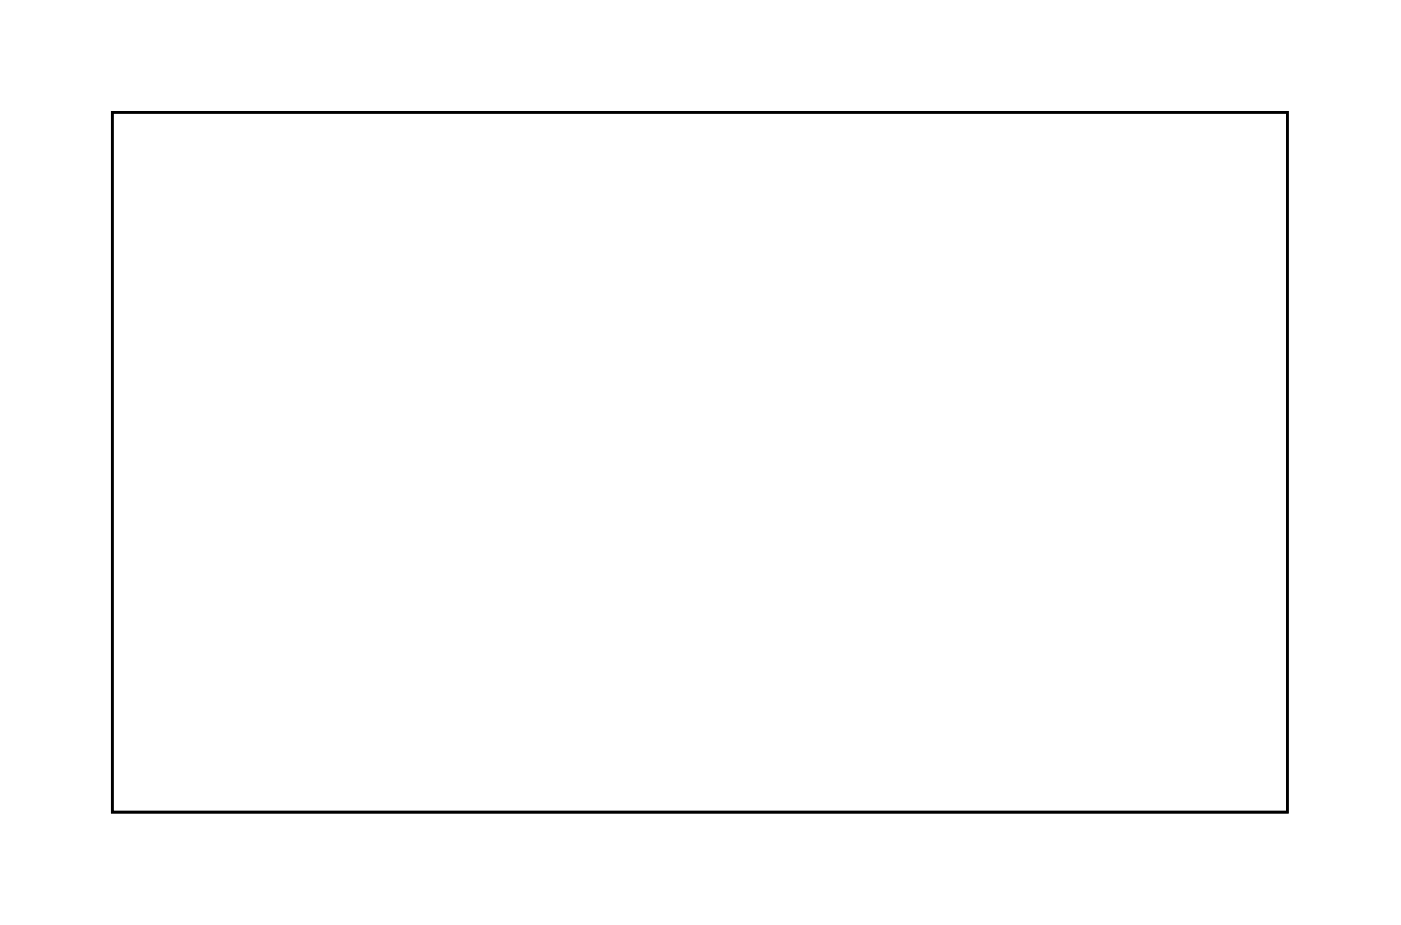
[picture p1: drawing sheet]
<svg xmlns="http://www.w3.org/2000/svg" width="107mm" height="71mm" viewBox="0 0 107 71" stroke-linecap="round" stroke-linejoin="round" font-family="sans-serif">
<path d="M8.6 8.6h89.6v53.3h-89.6z" fill="none" stroke="#000" stroke-width=".2"/>
<path d="M8.6 8.6h89.6v53.3h-89.6z" fill="none" stroke="#000" stroke-width=".08"/>
<circle cx="90.1" cy="39.2" r=".74" fill="#fff"/>
<circle cx="90.1" cy="39.2" r=".74" fill="none" stroke="#fff" stroke-width=".76" stroke-linecap="butt"/>
<circle cx="90.1" cy="41.7" r=".74" fill="#fff"/>
<circle cx="90.1" cy="41.7" r=".74" fill="none" stroke="#fff" stroke-width=".76" stroke-linecap="butt"/>
<circle cx="69.8" cy="29" r=".74" fill="#fff"/>
<circle cx="69.8" cy="29" r=".74" fill="none" stroke="#fff" stroke-width=".76" stroke-linecap="butt"/>
<circle cx="69.8" cy="26.5" r=".74" fill="#fff"/>
<circle cx="69.8" cy="26.5" r=".74" fill="none" stroke="#fff" stroke-width=".76" stroke-linecap="butt"/>
<circle cx="69.8" cy="23.9" r=".74" fill="#fff"/>
<circle cx="69.8" cy="23.9" r=".74" fill="none" stroke="#fff" stroke-width=".76" stroke-linecap="butt"/>
<circle cx="69.8" cy="21.4" r=".74" fill="#fff"/>
<circle cx="69.8" cy="21.4" r=".74" fill="none" stroke="#fff" stroke-width=".76" stroke-linecap="butt"/>
<circle cx="36.8" cy="16.3" r=".64" fill="#fff"/>
<circle cx="36.8" cy="16.3" r=".64" fill="none" stroke="#fff" stroke-width=".76" stroke-linecap="butt"/>
<circle cx="36.8" cy="18.9" r=".64" fill="#fff"/>
<circle cx="36.8" cy="18.9" r=".64" fill="none" stroke="#fff" stroke-width=".76" stroke-linecap="butt"/>
<circle cx="41.8" cy="16.3" r=".64" fill="#fff"/>
<circle cx="41.8" cy="16.3" r=".64" fill="none" stroke="#fff" stroke-width=".76" stroke-linecap="butt"/>
<circle cx="41.8" cy="18.9" r=".64" fill="#fff"/>
<circle cx="41.8" cy="18.9" r=".64" fill="none" stroke="#fff" stroke-width=".76" stroke-linecap="butt"/>
<circle cx="41.7" cy="26.5" r=".65" fill="#fff"/>
<circle cx="41.7" cy="26.5" r=".65" fill="none" stroke="#fff" stroke-width=".75" stroke-linecap="butt"/>
<circle cx="36.8" cy="26.5" r=".65" fill="#fff"/>
<circle cx="36.8" cy="26.5" r=".65" fill="none" stroke="#fff" stroke-width=".75" stroke-linecap="butt"/>
<circle cx="54.5" cy="18.9" r=".74" fill="#fff"/>
<circle cx="54.5" cy="18.9" r=".74" fill="none" stroke="#fff" stroke-width=".76" stroke-linecap="butt"/>
<circle cx="52" cy="18.9" r=".74" fill="#fff"/>
<circle cx="52" cy="18.9" r=".74" fill="none" stroke="#fff" stroke-width=".76" stroke-linecap="butt"/>
<circle cx="49.5" cy="18.9" r=".74" fill="#fff"/>
<circle cx="49.5" cy="18.9" r=".74" fill="none" stroke="#fff" stroke-width=".76" stroke-linecap="butt"/>
<circle cx="54.5" cy="11.2" r=".35" fill="#fff"/>
<circle cx="54.5" cy="11.2" r=".35" fill="none" stroke="#fff" stroke-width=".55"/>
<circle cx="52" cy="46.8" r=".7" fill="#fff"/>
<circle cx="52" cy="46.8" r=".7" fill="none" stroke="#fff" stroke-width=".76" stroke-linecap="butt"/>
<circle cx="57.1" cy="46.8" r=".7" fill="#fff"/>
<circle cx="57.1" cy="46.8" r=".7" fill="none" stroke="#fff" stroke-width=".76" stroke-linecap="butt"/>
<circle cx="57.1" cy="23.9" r=".7" fill="#fff"/>
<circle cx="57.1" cy="23.9" r=".7" fill="none" stroke="#fff" stroke-width=".76" stroke-linecap="butt"/>
<circle cx="62.2" cy="23.9" r=".7" fill="#fff"/>
<circle cx="62.2" cy="23.9" r=".7" fill="none" stroke="#fff" stroke-width=".76" stroke-linecap="butt"/>
<circle cx="52" cy="13.8" r=".7" fill="#fff"/>
<circle cx="52" cy="13.8" r=".7" fill="none" stroke="#fff" stroke-width=".76" stroke-linecap="butt"/>
<circle cx="57.1" cy="13.8" r=".7" fill="#fff"/>
<circle cx="57.1" cy="13.8" r=".7" fill="none" stroke="#fff" stroke-width=".76" stroke-linecap="butt"/>
<circle cx="31.6" cy="36.7" r=".7" fill="#fff"/>
<circle cx="31.6" cy="36.7" r=".7" fill="none" stroke="#fff" stroke-width=".76" stroke-linecap="butt"/>
<circle cx="31.7" cy="31.6" r=".7" fill="#fff"/>
<circle cx="31.7" cy="31.6" r=".7" fill="none" stroke="#fff" stroke-width=".76" stroke-linecap="butt"/>
<path d="M84.2 40.9h1.6v1.6h-1.6z" fill="#fff"/>
<path d="M84.2 40.9h1.6v1.6h-1.6z" fill="none" stroke="#fff" stroke-width=".76" stroke-linecap="butt"/>
<circle cx="85" cy="41.7" r=".79" fill="#fff"/>
<circle cx="85" cy="41.7" r=".79" fill="none" stroke="#fff" stroke-width=".76" stroke-linecap="butt"/>
<circle cx="82.5" cy="41.7" r=".79" fill="#fff"/>
<circle cx="82.5" cy="41.7" r=".79" fill="none" stroke="#fff" stroke-width=".76" stroke-linecap="butt"/>
<circle cx="79.9" cy="41.7" r=".79" fill="#fff"/>
<circle cx="79.9" cy="41.7" r=".79" fill="none" stroke="#fff" stroke-width=".76" stroke-linecap="butt"/>
<path d="M84.3 35.9h1.4v1.4h-1.4z" fill="#fff"/>
<path d="M84.3 35.9h1.4v1.4h-1.4z" fill="none" stroke="#fff" stroke-width=".76" stroke-linecap="butt"/>
<circle cx="85" cy="36.6" r=".7" fill="#fff"/>
<circle cx="85" cy="36.6" r=".7" fill="none" stroke="#fff" stroke-width=".76" stroke-linecap="butt"/>
<circle cx="82.5" cy="36.6" r=".7" fill="#fff"/>
<circle cx="82.5" cy="36.6" r=".7" fill="none" stroke="#fff" stroke-width=".76" stroke-linecap="butt"/>
<path d="M61.5 56.3h1.4v1.4h-1.4z" fill="#fff"/>
<path d="M61.5 56.3h1.4v1.4h-1.4z" fill="none" stroke="#fff" stroke-width=".76" stroke-linecap="butt"/>
<circle cx="62.2" cy="57" r=".7" fill="#fff"/>
<circle cx="62.2" cy="57" r=".7" fill="none" stroke="#fff" stroke-width=".76" stroke-linecap="butt"/>
<circle cx="62.2" cy="54.4" r=".7" fill="#fff"/>
<circle cx="62.2" cy="54.4" r=".7" fill="none" stroke="#fff" stroke-width=".76" stroke-linecap="butt"/>
<path d="M51.3 53.7h1.4v1.4h-1.4z" fill="#fff"/>
<path d="M51.3 53.7h1.4v1.4h-1.4z" fill="none" stroke="#fff" stroke-width=".76" stroke-linecap="butt"/>
<circle cx="52" cy="54.4" r=".7" fill="#fff"/>
<circle cx="52" cy="54.4" r=".7" fill="none" stroke="#fff" stroke-width=".76" stroke-linecap="butt"/>
<circle cx="41.8" cy="54.4" r=".7" fill="#fff"/>
<circle cx="41.8" cy="54.4" r=".7" fill="none" stroke="#fff" stroke-width=".76" stroke-linecap="butt"/>
<path d="M48.8 56.3h1.4v1.4h-1.4z" fill="#fff"/>
<path d="M48.8 56.3h1.4v1.4h-1.4z" fill="none" stroke="#fff" stroke-width=".76" stroke-linecap="butt"/>
<circle cx="49.5" cy="57" r=".7" fill="#fff"/>
<circle cx="49.5" cy="57" r=".7" fill="none" stroke="#fff" stroke-width=".76" stroke-linecap="butt"/>
<circle cx="39.3" cy="57" r=".7" fill="#fff"/>
<circle cx="39.3" cy="57" r=".7" fill="none" stroke="#fff" stroke-width=".76" stroke-linecap="butt"/>
<path d="M36.1 53.7h1.4v1.4h-1.4z" fill="#fff"/>
<path d="M36.1 53.7h1.4v1.4h-1.4z" fill="none" stroke="#fff" stroke-width=".76" stroke-linecap="butt"/>
<circle cx="36.8" cy="54.4" r=".7" fill="#fff"/>
<circle cx="36.8" cy="54.4" r=".7" fill="none" stroke="#fff" stroke-width=".76" stroke-linecap="butt"/>
<circle cx="26.6" cy="54.4" r=".7" fill="#fff"/>
<circle cx="26.6" cy="54.4" r=".7" fill="none" stroke="#fff" stroke-width=".76" stroke-linecap="butt"/>
<path d="M36.1 56.3h1.4v1.4h-1.4z" fill="#fff"/>
<path d="M36.1 56.3h1.4v1.4h-1.4z" fill="none" stroke="#fff" stroke-width=".76" stroke-linecap="butt"/>
<circle cx="36.8" cy="57" r=".7" fill="#fff"/>
<circle cx="36.8" cy="57" r=".7" fill="none" stroke="#fff" stroke-width=".76" stroke-linecap="butt"/>
<circle cx="26.6" cy="57" r=".7" fill="#fff"/>
<circle cx="26.6" cy="57" r=".7" fill="none" stroke="#fff" stroke-width=".76" stroke-linecap="butt"/>
<path d="M74.2 18.2h1.4v1.4h-1.4z" fill="#fff"/>
<path d="M74.2 18.2h1.4v1.4h-1.4z" fill="none" stroke="#fff" stroke-width=".76" stroke-linecap="butt"/>
<circle cx="74.9" cy="18.9" r=".7" fill="#fff"/>
<circle cx="74.9" cy="18.9" r=".7" fill="none" stroke="#fff" stroke-width=".76" stroke-linecap="butt"/>
<circle cx="85" cy="18.9" r=".7" fill="#fff"/>
<circle cx="85" cy="18.9" r=".7" fill="none" stroke="#fff" stroke-width=".76" stroke-linecap="butt"/>
<path d="M64 51.2h1.4v1.4h-1.4z" fill="#fff"/>
<path d="M64 51.2h1.4v1.4h-1.4z" fill="none" stroke="#fff" stroke-width=".76" stroke-linecap="butt"/>
<circle cx="64.7" cy="51.9" r=".7" fill="#fff"/>
<circle cx="64.7" cy="51.9" r=".7" fill="none" stroke="#fff" stroke-width=".76" stroke-linecap="butt"/>
<circle cx="54.5" cy="51.9" r=".7" fill="#fff"/>
<circle cx="54.5" cy="51.9" r=".7" fill="none" stroke="#fff" stroke-width=".76" stroke-linecap="butt"/>
<path d="M71.6 33.4h1.4v1.4h-1.4z" fill="#fff"/>
<path d="M71.6 33.4h1.4v1.4h-1.4z" fill="none" stroke="#fff" stroke-width=".76" stroke-linecap="butt"/>
<circle cx="72.3" cy="34.1" r=".7" fill="#fff"/>
<circle cx="72.3" cy="34.1" r=".7" fill="none" stroke="#fff" stroke-width=".76" stroke-linecap="butt"/>
<circle cx="72.3" cy="41.8" r=".7" fill="#fff"/>
<circle cx="72.3" cy="41.8" r=".7" fill="none" stroke="#fff" stroke-width=".76" stroke-linecap="butt"/>
<circle cx="69.7" cy="34.1" r=".7" fill="#fff"/>
<circle cx="69.7" cy="34.1" r=".7" fill="none" stroke="#fff" stroke-width=".76" stroke-linecap="butt"/>
<circle cx="69.7" cy="41.8" r=".7" fill="#fff"/>
<circle cx="69.7" cy="41.8" r=".7" fill="none" stroke="#fff" stroke-width=".76" stroke-linecap="butt"/>
<circle cx="67.2" cy="34.1" r=".7" fill="#fff"/>
<circle cx="67.2" cy="34.1" r=".7" fill="none" stroke="#fff" stroke-width=".76" stroke-linecap="butt"/>
<circle cx="67.2" cy="41.8" r=".7" fill="#fff"/>
<circle cx="67.2" cy="41.8" r=".7" fill="none" stroke="#fff" stroke-width=".76" stroke-linecap="butt"/>
<circle cx="64.7" cy="34.1" r=".7" fill="#fff"/>
<circle cx="64.7" cy="34.1" r=".7" fill="none" stroke="#fff" stroke-width=".76" stroke-linecap="butt"/>
<circle cx="64.7" cy="41.8" r=".7" fill="#fff"/>
<circle cx="64.7" cy="41.8" r=".7" fill="none" stroke="#fff" stroke-width=".76" stroke-linecap="butt"/>
<circle cx="62.1" cy="34.1" r=".7" fill="#fff"/>
<circle cx="62.1" cy="34.1" r=".7" fill="none" stroke="#fff" stroke-width=".76" stroke-linecap="butt"/>
<circle cx="62.1" cy="41.8" r=".7" fill="#fff"/>
<circle cx="62.1" cy="41.8" r=".7" fill="none" stroke="#fff" stroke-width=".76" stroke-linecap="butt"/>
<circle cx="59.6" cy="34.1" r=".7" fill="#fff"/>
<circle cx="59.6" cy="34.1" r=".7" fill="none" stroke="#fff" stroke-width=".76" stroke-linecap="butt"/>
<circle cx="59.6" cy="41.8" r=".7" fill="#fff"/>
<circle cx="59.6" cy="41.8" r=".7" fill="none" stroke="#fff" stroke-width=".76" stroke-linecap="butt"/>
<circle cx="57" cy="34.1" r=".7" fill="#fff"/>
<circle cx="57" cy="34.1" r=".7" fill="none" stroke="#fff" stroke-width=".76" stroke-linecap="butt"/>
<circle cx="57" cy="41.8" r=".7" fill="#fff"/>
<circle cx="57" cy="41.8" r=".7" fill="none" stroke="#fff" stroke-width=".76" stroke-linecap="butt"/>
<circle cx="54.5" cy="34.1" r=".7" fill="#fff"/>
<circle cx="54.5" cy="34.1" r=".7" fill="none" stroke="#fff" stroke-width=".76" stroke-linecap="butt"/>
<circle cx="54.5" cy="41.8" r=".7" fill="#fff"/>
<circle cx="54.5" cy="41.8" r=".7" fill="none" stroke="#fff" stroke-width=".76" stroke-linecap="butt"/>
<circle cx="52" cy="34.1" r=".7" fill="#fff"/>
<circle cx="52" cy="34.1" r=".7" fill="none" stroke="#fff" stroke-width=".76" stroke-linecap="butt"/>
<circle cx="52" cy="41.8" r=".7" fill="#fff"/>
<circle cx="52" cy="41.8" r=".7" fill="none" stroke="#fff" stroke-width=".76" stroke-linecap="butt"/>
<circle cx="49.4" cy="34.1" r=".7" fill="#fff"/>
<circle cx="49.4" cy="34.1" r=".7" fill="none" stroke="#fff" stroke-width=".76" stroke-linecap="butt"/>
<circle cx="49.4" cy="41.8" r=".7" fill="#fff"/>
<circle cx="49.4" cy="41.8" r=".7" fill="none" stroke="#fff" stroke-width=".76" stroke-linecap="butt"/>
<circle cx="46.9" cy="34.1" r=".7" fill="#fff"/>
<circle cx="46.9" cy="34.1" r=".7" fill="none" stroke="#fff" stroke-width=".76" stroke-linecap="butt"/>
<circle cx="46.9" cy="41.8" r=".7" fill="#fff"/>
<circle cx="46.9" cy="41.8" r=".7" fill="none" stroke="#fff" stroke-width=".76" stroke-linecap="butt"/>
<circle cx="44.3" cy="34.1" r=".7" fill="#fff"/>
<circle cx="44.3" cy="34.1" r=".7" fill="none" stroke="#fff" stroke-width=".76" stroke-linecap="butt"/>
<circle cx="44.3" cy="41.8" r=".7" fill="#fff"/>
<circle cx="44.3" cy="41.8" r=".7" fill="none" stroke="#fff" stroke-width=".76" stroke-linecap="butt"/>
<circle cx="41.8" cy="34.1" r=".7" fill="#fff"/>
<circle cx="41.8" cy="34.1" r=".7" fill="none" stroke="#fff" stroke-width=".76" stroke-linecap="butt"/>
<circle cx="41.8" cy="41.8" r=".7" fill="#fff"/>
<circle cx="41.8" cy="41.8" r=".7" fill="none" stroke="#fff" stroke-width=".76" stroke-linecap="butt"/>
<circle cx="39.3" cy="34.1" r=".7" fill="#fff"/>
<circle cx="39.3" cy="34.1" r=".7" fill="none" stroke="#fff" stroke-width=".76" stroke-linecap="butt"/>
<circle cx="39.3" cy="41.8" r=".7" fill="#fff"/>
<circle cx="39.3" cy="41.8" r=".7" fill="none" stroke="#fff" stroke-width=".76" stroke-linecap="butt"/>
<path d="M25.9 41h1.4v1.4h-1.4z" fill="#fff"/>
<path d="M25.9 41h1.4v1.4h-1.4z" fill="none" stroke="#fff" stroke-width=".76" stroke-linecap="butt"/>
<circle cx="26.6" cy="41.7" r=".7" fill="#fff"/>
<circle cx="26.6" cy="41.7" r=".7" fill="none" stroke="#fff" stroke-width=".76" stroke-linecap="butt"/>
<circle cx="19" cy="41.7" r=".7" fill="#fff"/>
<circle cx="19" cy="41.7" r=".7" fill="none" stroke="#fff" stroke-width=".76" stroke-linecap="butt"/>
<circle cx="26.6" cy="39.2" r=".7" fill="#fff"/>
<circle cx="26.6" cy="39.2" r=".7" fill="none" stroke="#fff" stroke-width=".76" stroke-linecap="butt"/>
<circle cx="19" cy="39.2" r=".7" fill="#fff"/>
<circle cx="19" cy="39.2" r=".7" fill="none" stroke="#fff" stroke-width=".76" stroke-linecap="butt"/>
<circle cx="26.6" cy="36.6" r=".7" fill="#fff"/>
<circle cx="26.6" cy="36.6" r=".7" fill="none" stroke="#fff" stroke-width=".76" stroke-linecap="butt"/>
<circle cx="19" cy="36.6" r=".7" fill="#fff"/>
<circle cx="19" cy="36.6" r=".7" fill="none" stroke="#fff" stroke-width=".76" stroke-linecap="butt"/>
<circle cx="26.6" cy="34.1" r=".7" fill="#fff"/>
<circle cx="26.6" cy="34.1" r=".7" fill="none" stroke="#fff" stroke-width=".76" stroke-linecap="butt"/>
<circle cx="19" cy="34.1" r=".7" fill="#fff"/>
<circle cx="19" cy="34.1" r=".7" fill="none" stroke="#fff" stroke-width=".76" stroke-linecap="butt"/>
<circle cx="26.6" cy="31.6" r=".7" fill="#fff"/>
<circle cx="26.6" cy="31.6" r=".7" fill="none" stroke="#fff" stroke-width=".76" stroke-linecap="butt"/>
<circle cx="19" cy="31.6" r=".7" fill="#fff"/>
<circle cx="19" cy="31.6" r=".7" fill="none" stroke="#fff" stroke-width=".76" stroke-linecap="butt"/>
<circle cx="26.6" cy="29" r=".7" fill="#fff"/>
<circle cx="26.6" cy="29" r=".7" fill="none" stroke="#fff" stroke-width=".76" stroke-linecap="butt"/>
<circle cx="19" cy="29" r=".7" fill="#fff"/>
<circle cx="19" cy="29" r=".7" fill="none" stroke="#fff" stroke-width=".76" stroke-linecap="butt"/>
<circle cx="26.6" cy="26.5" r=".7" fill="#fff"/>
<circle cx="26.6" cy="26.5" r=".7" fill="none" stroke="#fff" stroke-width=".76" stroke-linecap="butt"/>
<circle cx="19" cy="26.5" r=".7" fill="#fff"/>
<circle cx="19" cy="26.5" r=".7" fill="none" stroke="#fff" stroke-width=".76" stroke-linecap="butt"/>
<circle cx="26.6" cy="23.9" r=".7" fill="#fff"/>
<circle cx="26.6" cy="23.9" r=".7" fill="none" stroke="#fff" stroke-width=".76" stroke-linecap="butt"/>
<circle cx="19" cy="23.9" r=".7" fill="#fff"/>
<circle cx="19" cy="23.9" r=".7" fill="none" stroke="#fff" stroke-width=".76" stroke-linecap="butt"/>
<circle cx="64.7" cy="18.9" r=".74" fill="#fff"/>
<circle cx="64.7" cy="18.9" r=".74" fill="none" stroke="#fff" stroke-width=".76" stroke-linecap="butt"/>
<circle cx="62.2" cy="18.9" r=".74" fill="#fff"/>
<circle cx="62.2" cy="18.9" r=".74" fill="none" stroke="#fff" stroke-width=".76" stroke-linecap="butt"/>
<circle cx="59.6" cy="18.9" r=".74" fill="#fff"/>
<circle cx="59.6" cy="18.9" r=".74" fill="none" stroke="#fff" stroke-width=".76" stroke-linecap="butt"/>
<circle cx="13.9" cy="31.6" r=".74" fill="#fff"/>
<circle cx="13.9" cy="31.6" r=".74" fill="none" stroke="#fff" stroke-width=".76" stroke-linecap="butt"/>
<circle cx="13.9" cy="34.1" r=".74" fill="#fff"/>
<circle cx="13.9" cy="34.1" r=".74" fill="none" stroke="#fff" stroke-width=".76" stroke-linecap="butt"/>
<circle cx="13.9" cy="36.7" r=".74" fill="#fff"/>
<circle cx="13.9" cy="36.7" r=".74" fill="none" stroke="#fff" stroke-width=".76" stroke-linecap="butt"/>
<circle cx="13.9" cy="39.2" r=".74" fill="#fff"/>
<circle cx="13.9" cy="39.2" r=".74" fill="none" stroke="#fff" stroke-width=".76" stroke-linecap="butt"/>
<circle cx="13.9" cy="41.8" r=".74" fill="#fff"/>
<circle cx="13.9" cy="41.8" r=".74" fill="none" stroke="#fff" stroke-width=".76" stroke-linecap="butt"/>
<circle cx="17" cy="55.9" r=".7" fill="#fff"/>
<circle cx="17" cy="55.9" r=".7" fill="none" stroke="#fff" stroke-width=".76" stroke-linecap="butt"/>
<circle cx="17" cy="49.4" r=".7" fill="#fff"/>
<circle cx="17" cy="49.4" r=".7" fill="none" stroke="#fff" stroke-width=".76" stroke-linecap="butt"/>
<circle cx="21.5" cy="55.9" r=".7" fill="#fff"/>
<circle cx="21.5" cy="55.9" r=".7" fill="none" stroke="#fff" stroke-width=".76" stroke-linecap="butt"/>
<circle cx="21.5" cy="49.4" r=".7" fill="#fff"/>
<circle cx="21.5" cy="49.4" r=".7" fill="none" stroke="#fff" stroke-width=".76" stroke-linecap="butt"/>
<circle cx="81.4" cy="25.9" r=".7" fill="#fff"/>
<circle cx="81.4" cy="25.9" r=".7" fill="none" stroke="#fff" stroke-width=".76" stroke-linecap="butt"/>
<circle cx="74.9" cy="25.9" r=".7" fill="#fff"/>
<circle cx="74.9" cy="25.9" r=".7" fill="none" stroke="#fff" stroke-width=".76" stroke-linecap="butt"/>
<circle cx="81.4" cy="21.4" r=".7" fill="#fff"/>
<circle cx="81.4" cy="21.4" r=".7" fill="none" stroke="#fff" stroke-width=".76" stroke-linecap="butt"/>
<circle cx="74.9" cy="21.4" r=".7" fill="#fff"/>
<circle cx="74.9" cy="21.4" r=".7" fill="none" stroke="#fff" stroke-width=".76" stroke-linecap="butt"/>
<circle cx="92.6" cy="39.2" r=".74" fill="#fff"/>
<circle cx="92.6" cy="39.2" r=".74" fill="none" stroke="#fff" stroke-width=".76" stroke-linecap="butt"/>
<circle cx="92.6" cy="41.7" r=".74" fill="#fff"/>
<circle cx="92.6" cy="41.7" r=".74" fill="none" stroke="#fff" stroke-width=".76" stroke-linecap="butt"/>
<circle cx="49.5" cy="46.8" r=".74" fill="#fff"/>
<circle cx="49.5" cy="46.8" r=".74" fill="none" stroke="#fff" stroke-width=".76" stroke-linecap="butt"/>
<circle cx="49.5" cy="49.3" r=".74" fill="#fff"/>
<circle cx="49.5" cy="49.3" r=".74" fill="none" stroke="#fff" stroke-width=".76" stroke-linecap="butt"/>
<circle cx="41.8" cy="49.3" r=".74" fill="#fff"/>
<circle cx="41.8" cy="49.3" r=".74" fill="none" stroke="#fff" stroke-width=".76" stroke-linecap="butt"/>
<circle cx="39.3" cy="49.3" r=".74" fill="#fff"/>
<circle cx="39.3" cy="49.3" r=".74" fill="none" stroke="#fff" stroke-width=".76" stroke-linecap="butt"/>
<circle cx="54.5" cy="57" r=".74" fill="#fff"/>
<circle cx="54.5" cy="57" r=".74" fill="none" stroke="#fff" stroke-width=".76" stroke-linecap="butt"/>
<circle cx="54.5" cy="54.4" r=".74" fill="#fff"/>
<circle cx="54.5" cy="54.4" r=".74" fill="none" stroke="#fff" stroke-width=".76" stroke-linecap="butt"/>
<circle cx="31.6" cy="49.4" r=".74" fill="#fff"/>
<circle cx="31.6" cy="49.4" r=".74" fill="none" stroke="#fff" stroke-width=".76" stroke-linecap="butt"/>
<circle cx="29.1" cy="49.4" r=".74" fill="#fff"/>
<circle cx="29.1" cy="49.4" r=".74" fill="none" stroke="#fff" stroke-width=".76" stroke-linecap="butt"/>
</svg>
